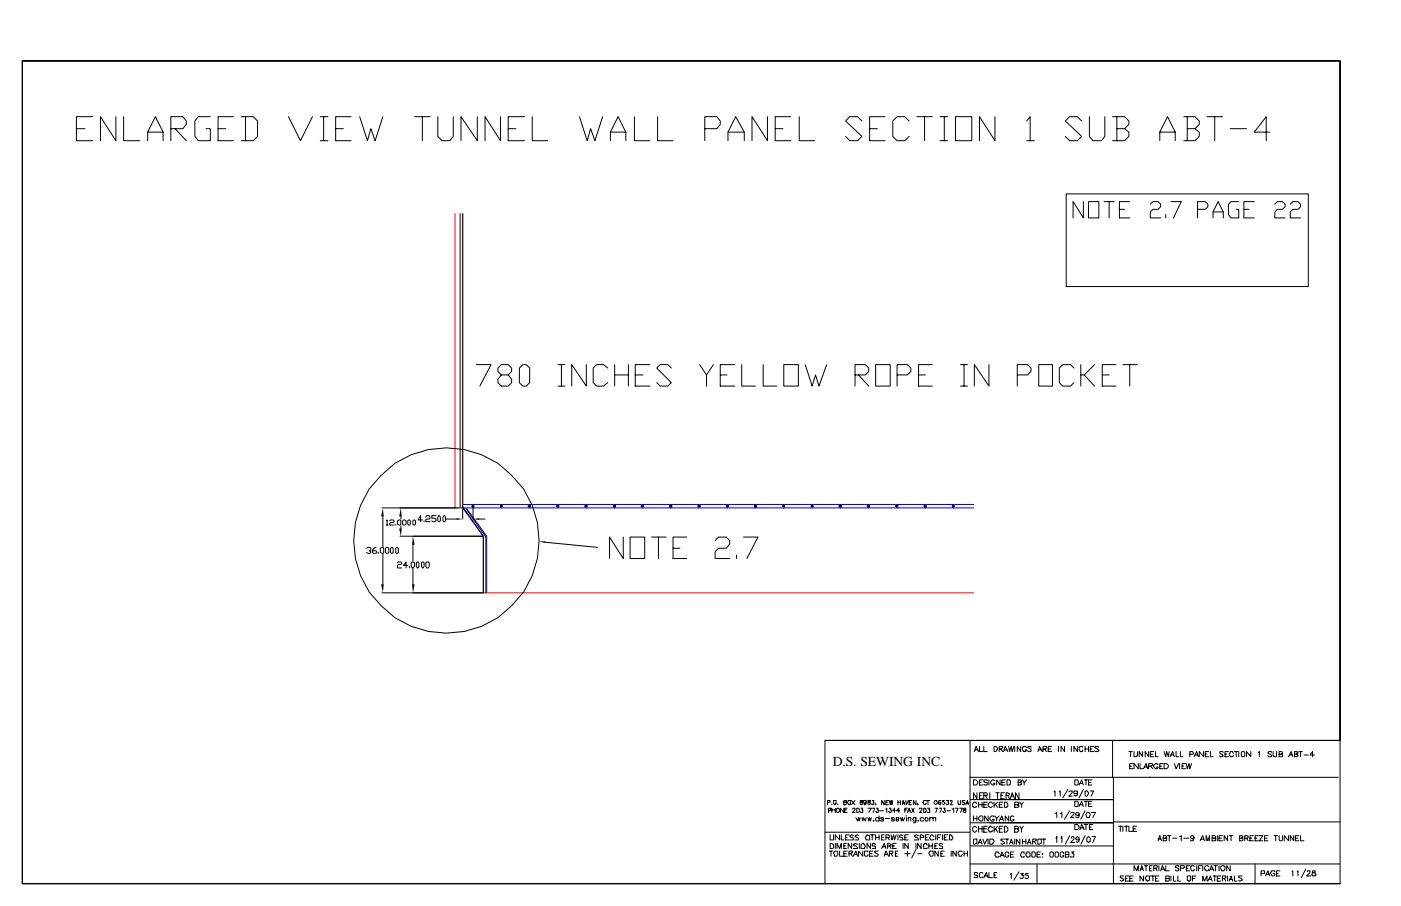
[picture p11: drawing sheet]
<svg xmlns="http://www.w3.org/2000/svg" width="432mm" height="279mm" viewBox="0 0 432 279" stroke-linecap="round" stroke-linejoin="round" font-family="sans-serif">
<defs><g id="words">
<text font-size="4.2" x="256.6" y="236.3">D.S. SEWING INC.</text>
</g></defs>
<g fill="none" stroke="#000" stroke-width=".31">
<path d="M6.9 18.8h406.1v209.5h-158.7v44.2M6.9 18.8v253.7h406.1M6.9 18.8h406.1v253.7M23.5 39.7h2.7M28.6 36h-5.1v7.4h5.1M35.7 36v7.4l-4.7-7.4v7.4M38.1 36v7.4h5M52.7 39.7h3.7l1-1.3v-1.1l-1-1.3h-3.7v7.4M54 39.7l3.4 3.7M64.8 36h-3.7l-1 1.3v4.8l1 1.3h3.7v-3.7h-1.3M67.2 39.7h2.4M72 36h-4.8v7.4h4.8"/>
<path d="M74.3 36h3.8l1.3 1.3v4.8l-1.3 1.3h-3.8M75.7 36v7.4M88.9 36l3.7 7.4 3.7-7.4M98.7 36h2.4M99.7 36v7.4M103.5 39.7h2.3M108.2 36h-4.7v7.4h4.7M110.9 36l2.3 7.4 1.1-3.7 1.3 3.7 2.4-7.4M127.8 36h4.8M130.2 36v7.4M134.9 36v6.1l1.4 1.3h2.3l1.1-1.3v-6.1M147.1 36v7.4l-5-7.4v7.4"/>
<path d="M154.3 36v7.4l-4.8-7.4v7.4M156.6 39.7h2.4M161.7 36h-5.1v7.4h5.1M164 36v7.4h4.8M178.6 36l2.4 7.4 1-3.7 1.4 3.7 2.3-7.4M195.5 36v7.4h4.8M202.7 36v7.4h4.7M217.2 39.7h3.7l1.1-1.3v-1.1l-1.1-1.3h-3.7v7.4M236.5 36v7.4l-4.7-7.4v7.4M238.9 39.7h2.4M243.7 36h-4.8v7.4h4.8M246.3 36v7.4h4.8"/>
<path d="M265.6 37.3l-1.3-1.3h-2.4l-1.3 1.3 5 4.8-1.3 1.3h-2.4l-1.3-1.3M268 39.7h2.4M272.8 36h-4.8v7.4h4.8M280.2 37.3l-1.3-1.3h-2.4l-1.3 1.3v4.8l1.3 1.3h2.4l1.3-1.3M282.6 36h4.7M285 36v7.4M289.7 36h2.4M291 36v7.4M294.5 36h5v7.4h-5zM306.7 36v7.4l-4.8-7.4v7.4M316.4 37.3l1.1-1.3v7.4M333.4 37.3l-1.3-1.3h-2.4l-1.4 1.3 5.1 4.8-1.3 1.3h-2.4l-1.4-1.3"/>
<path d="M335.8 36v6.1l1 1.3h2.7l1-1.3v-6.1M342.9 36h3.7l1.3 1.3v1.1l-1.3 1.3M344.2 39.7h2.4l1.3 1v1.4l-1.3 1.3h-3.7M344.2 36v7.4M364.9 36h3.4l1.3 1.3v1.1l-1.3 1.3M365.9 39.7h2.4l1.3 1v1.4l-1.3 1.3h-3.4M365.9 36v7.4M372 36h4.8M374.4 36v7.4M379.1 39.7h5.1M45.5 43.4v-2.7l2.4-4.7 2.4 4.7v2.7M45.5 40.7h4.8"/>
<path d="M98.7 43.4h2.4M188.1 43.4v-2.7l2.4-4.7 2.4 4.7v2.7M188.1 40.7h4.8M224.4 43.4v-2.7l2.3-4.7 2.7 4.7v2.7M224.4 40.7h5M289.7 43.4h2.4M316.4 43.4h2.4M328.6 59.8h74.6v28.6h-74.6zM357.5 43.4v-2.7l2.3-4.7 2.4 4.7v2.7M357.5 40.7h4.7M391.3 40.7h-4.7l3.7-4.7v7.4M141.8 65.9v90.7"/>
<path d="M142.6 65.9v94.2M333.9 62.2v5l-3.2-5v5M335.5 62.2h3.2v5h-3.2zM340.3 62.2h3.1M341.8 62.2v5M345 64.6h1.6M348.2 62.2h-3.2v5h3.2M354.5 63l.8-.8h1.6l.8 .8v.8l-.8 .8h-1.6l-.8 .8v1.8h3.2M359.3 66.1v1.1M360.9 62.2h3.2l-2.4 5M369.1 64.6h2.4l.8-.8v-.8l-.8-.8h-2.4v5M373.9 67.2v-1.8l1.5-3.2 1.6 3.2v1.8"/>
<path d="M373.9 65.4h3.1M381.8 62.2h-2.4l-.8 .8v3.1l.8 1.1h2.4v-2.6h-.8M383.4 64.6h1.6M386.6 62.2h-3.2v5h3.2M392.9 63l.8-.8h1.6l.8 .8v.8l-.8 .8h-1.6l-.8 .8v1.8h3.2M397.7 63l.8-.8h1.5l.8 .8v.8l-.8 .8h-1.5l-.8 .8v1.8h3.1M146.8 112.4h4.5l-3.4 6.7M154.5 115.6l-1-1v-1.1l1-1.1h2.1l1.1 1.1v1.1l-1.1 1h-2.1l-1 1.3v1.1l1 1.1h2.1l1.1-1.1v-1.1l-1.1-1.3M160.1 113.5l1-1.1h1.1l1 1.1v4.5l-1 1.1h-1.1l-1-1.1zM172 112.4h2.1M172 119.1h2.1M173 112.4v6.7"/>
<path d="M180.7 112.4v6.7l-4.5-6.7v6.7M187.3 113.5l-1.3-1.1h-2.1l-1.1 1.1v4.5l1.1 1.1h2.1l1.3-1.1M189.4 112.4v6.7M189.4 115.6h4.3M193.7 112.4v6.7M195.8 115.6h2.4M200.3 112.4h-4.5v6.7h4.5M206.9 113.5l-1.1-1.1h-2.3l-1.1 1.1 4.5 4.5-1.1 1.1h-2.3l-1.1-1.1M215.6 112.4l2.2 3.2v3.5M219.9 112.4l-2.1 3.2M222 115.6h2.1M226.5 112.4h-4.5v6.7h4.5"/>
<path d="M228.6 112.4v6.7h4.2M235.2 112.4v6.7h4.2M241.6 112.4h4.5v6.7h-4.5zM248.2 112.4l2.1 6.7 1.1-3.5 1 3.5 2.4-6.7M263.5 115.6h3.2l1.1-1v-1.1l-1.1-1.1h-3.2v6.7M264.6 115.6l3.2 3.5M269.9 112.4h4.5v6.7h-4.5zM276.5 115.6h3.2l1-1v-1.1l-1-1.1h-3.2v6.7M283.1 115.6h2.1M287.3 112.4h-4.2v6.7h4.2M296.1 112.4h2.1M296.1 119.1h2.1"/>
<path d="M297.1 112.4v6.7M304.8 112.4v6.7l-4.5-6.7v6.7M313.5 115.6h3.2l1.1-1v-1.1l-1.1-1.1h-3.2v6.7M320.1 112.4h4.3v6.7h-4.3zM331 113.5l-1.1-1.1h-2.3l-1.1 1.1v4.5l1.1 1.1h2.3l1.1-1.1M333.1 112.4v6.7M334.2 115.6l3.1 3.5M337.3 112.4l-3.1 3.2h-1.1M339.7 115.6h2.1M344 112.4h-4.3v6.7h4.3M346.1 112.4h4.5M348.2 112.4v6.7"/>
<path d="M117.5 146.6a28.1 28.1 0 0 1 40.2 0 28.1 28.1 0 0 1 0 40.2 28.1 28.1 0 0 1-40.2 0 28.1 28.1 0 0 1 0-40.2zM117.7 156.6h23.6M118 159.3v9.5M123.6 159.3v.8M131.2 159.5l.3-.5h.8l.3 .8-.3 .3h-.8l-.3 .2v.6h1.4M134.4 159h-1.3v.8h.8l.5 .3v.5l-.5 .3h-.6l-.2-.3M135.2 159h.3l.2 .5v1.1l-.2 .3-.6-.3v-1.1zM136.8 159h.3l.2 .5v1.1l-.2 .3-.6-.3v-1.1zM142.9 156.6l6.1 8.8v17.4h-31.3M143.7 156.9l6.1 8.7M145.5 155.8h.5l-.2 .6h-.3v-.3h.5l-.2 .5-.3-.2zM145.8 156.1v4"/>
<path d="M154.3 155.8h.5l-.3 .6h-.2v-.3h.5l-.3 .5-.2-.2zM162.7 156.1l.3-.3h.5v.6l-.3 .2zM163 156.1h.2v.3h-.2zM171.4 156.1l.3-.3h.5v.6l-.2 .2zM171.7 156.1h.3v.3h-.3zM180.2 156.1l.2-.3h.6v.6l-.3 .2zM180.4 156.1h.3v.3h-.3zM188.9 156.1l.3-.3h.5v.6l-.3 .2zM189.2 156.1h.2v.3h-.2zM197.6 155.8h.6l.2 .3-.5 .5-.3-.2zM197.9 156.1h.3v.3h-.3zM206.4 155.8h.5l.3 .3-.6 .5-.2-.2z"/>
<path d="M206.6 156.1h.3v.3h-.3zM215.1 155.8h.5l.3 .3-.5 .5-.3-.2zM215.4 156.1h.2v.3h-.2zM223.8 155.8h.6l.2 .3-.5 .5-.3-.2zM224.1 156.1h.3v.3h-.3zM232.6 155.8h.5v.6l-.5-.3h.5l-.3 .5-.2-.2zM241.3 155.8h.5v.6l-.5-.3h.5l-.2 .5-.3-.2zM250 155.8h.6l-.3 .6h-.3v-.3h.6l-.3 .5-.3-.2zM258.8 155.8h.5l-.3 .6h-.2v-.3h.5l-.3 .5-.5-.5zM267.2 156.1l.3-.3h.5v.6l-.2 .2zM267.5 156.1h.3v.3h-.3zM276 156.1l.2-.3h.6v.6l-.3 .2z"/>
<path d="M276.2 156.1h.3v.3h-.3zM284.7 156.1l.3-.3h.5v.6l-.3 .2zM285 156.1h.2v.3h-.2zM293.4 156.1l.3-.3 .5 .3-.2 .5zM293.7 156.1h.3v.3h-.3zM113 169.1l.5-.3h.5l.3 .3v.5l-.5 .3M114 169.9l.3 .2-.3 .6-1-.3M115.9 168.8h-.3l-.8 .8v.8l.3 .3h.8l.3-.3-.3-.5h-1.1M116.7 170.4v.3M117.2 169.1l.5-.3 .6 .3v1.3l-.3 .3-.8-.3zM118 170.7v9.5M118.8 169.1l.3-.3 .8 .3v1.3l-.6 .3-.5-.3z"/>
<path d="M119.1 160.6l.2-.3v1.6M119.1 161.9h.5M120.1 160.6l.3-.3h.8l.2 .6-.2 .2h-.8l-.3 .3v.5h1.3M120.4 169.1l.2-.3 .6 .3v1.3l-.3 .3-.5-.3zM122 169.1l.2-.3 .6 .3v1.3l-.3 .3-.5-.3zM122 161.7v.2M122.5 160.6l.5-.3 .6 .3v1.1l-.3 .2-.8-.2zM122.5 173.6l.3-.3h.8l.2 .3-.2 .5h-.8l-.3 .3v.8h1.3M123.3 165.4h25.4M123.6 162.2v.8M124.4 160.3l.7 .3v1.1l-.5 .2-.5-.2v-1.1zM125.7 160.6l.2-.3 .6 .3v1.1l-.3 .2-.5-.2z"/>
<path d="M125.7 174.4h-1.3l.7-1.1v1.9M126.2 174.6v.6M126.7 173.6l.3-.3 .8 .3v1l-.5 .6h-.3l-.3-.6zM127.3 160.6l.2-.3 .6 .3v1.1l-.3 .2-.5-.2zM127.3 168v5M127.3 175.2v5M128.3 173.6l.3-.3 .5 .3v1l-.2 .6h-.3l-.3-.6zM130.2 173.3l.5 .3v1l-.3 .6h-.2l-.3-.6v-1zM130.2 160.3h-1.3l.7-1.3v1.9M130.7 160.6v.3M131.2 173.6l.3-.3h.5l.3 .3v1l-.3 .6h-.5l-.3-.6zM137.3 160.1h3.5"/>
<path d="M147.6 160.1h1.9M149.8 165.4v17.4M168 167.2l16.1 1.6M192.1 165.6v6.6l-4.2-6.6v6.6M194.2 165.6h4.5v6.6h-4.5zM200.8 165.6h4.5M202.9 165.6v6.6M207.4 169.1h2.1M211.7 165.6h-4.3v6.6h4.3M220.4 166.7l1.1-1.1h2.3l1.1 1.1v1l-1.1 1.4h-2.3l-1.1 1v2.1h4.5M227 171.2v1M229.1 165.6h4.5l-3.4 6.6"/>
<path d="M254.3 228.3h158.7M299 239.7h44.2M299 228.3v44.2M300.3 231.8l.5-1.6 .8 1.6M300.6 231.2h.8M301.9 230.2v1.6h1M303.2 230.2v1.6h1.1M306.4 230.2h.5l.5 .5v.5h-.2l-.3 .6h-.5zM308 231l1-.3v-.5h-1v1.6M308.5 231l.5 .8M309.3 231.8l.5-1.6 .8 1.6M309.6 231.2h.8"/>
<path d="M310.9 230.2l.2 1.6 .6-1.6 .2 1.6 .6-1.6M312.7 230.2v1.6M314.6 230.2v1.6l-1.1-1.6v1.6M316.4 230.5h-.2v-.3h-.8v.3h-.3v.7l.3 .6h.8l.2-.6h-.5M317.8 230.5v-.3h-.8l-.3 .3 1.1 .5v.8h-.8l-.3-.3M319.9 231.8l.5-1.6 .8 1.6M320.1 231.2h.8M321.5 231h.8l.2-.3v-.5h-1v1.6M322 231l.5 .8M323.1 231h.7M324.1 230.2h-1v1.6h1M326.2 230.2v1.6"/>
<path d="M328.1 230.2v1.6l-1.1-1.6v1.6M330.2 230.2v1.6M332.1 230.2v1.6l-1.1-1.6v1.6M333.6 230.5v-.3h-.8v.3h-.2v.7l.2 .6h.8v-.6M334.4 231h1.1M334.4 230.2v1.6M335.5 230.2v1.6M336 231h.5M337.1 230.2h-1.1v1.6h1.1M338.7 230.5l-.3-.3h-.8l-.3 .3 1.1 .5 .3 .5-.3 .3h-.8l-.3-.3M342.9 228.3v11.4M347.9 231.8h1.1"/>
<path d="M348.2 236.3h.5M348.5 231.8v1.6M349.2 235.5h-1v1.6h1M349.5 231.8v1.6h.8v-.3h.3v-1.3M350.8 235.5v1.6l-1.3-1.6v1.6M351.4 235.5v1.6h1l.8-1.6 .5 1.6M352.2 231.8v1.6l-1.1-1.6v1.6M352.7 236.5h.8M354 231.8v1.6l-1-1.6v1.6M354 236.3h.8l.5-.3v-.3l-.2-.2h-1.1v1.6M354.3 239.7h58.2M354.5 239.7h-11.3v32.8"/>
<path d="M354.5 232.6h.8M354.5 236.3l.8 .8M355.6 231.8h-1.1v1.6h1.1M356.1 231.8v1.6h.8M356.9 235.7h-.2v-.2h-.6l-.5 .5v.5l.5 .6h.6v-.3h.2v-.3h-.5M357.5 236.3h.5M358.5 235.5h-1v1.6h1M358.8 235.5h.8l.5 .5v.5l-.5 .6h-.8zM358.8 231.8l.5 1.6 .3-1.6 .5 1.6 .3-1.6M360.6 233.4l.8-1.6 .5 1.6M360.9 232.8h.8M361.9 235.5l.6 1.6 .8-1.6"/>
<path d="M362.5 231.8v1.6h.8M363.5 235.5v1.6M363.8 231.8v1.6h.8M364.3 236.3h.6M365.4 235.5h-1.1v1.6h1.1M365.7 235.5l.2 1.6 .5-1.6 .3 1.6 .5-1.6M366.7 232.6h1.1v-.6l-.3-.2h-.8v1.6M368 233.4l.8-1.6 .6 1.6M368.3 232.8h.8M370.9 231.8v1.6l-1.3-1.6v1.6M371.5 232.6h.5M372.5 231.8h-1v1.6h1"/>
<path d="M373.1 231.8v1.6h.8M377 232l-.2-.2h-.8v.5l.2 .3h.6l.2 .5-.2 .3h-.8v-.3M377.6 232.6h.5M378.6 231.8h-1v1.6h1M380.2 232.3l-.3-.5h-.8v.5h-.2l.2 1.1h.8v-.3h.3M380.5 231.8h1M381 231.8v1.6M381.8 231.8v1.6M382.6 232l.3-.2h.5l.2 .2v1.1l-.2 .3h-.5l-.3-.3zM385.5 231.8v1.6l-1.3-1.6v1.6M387.9 232l.2-.2v1.6M391.8 232v-.2h-.7l-.3 .2 .3 .6h.5l.2 .2v.6h-.7l-.3-.3"/>
<path d="M392.4 231.8v1.3h.2v.3h.8v-1.6M394.2 232.6h.8l.3-.3-.3-.5h-.8v1.6h1.1v-.6l-.5-.2M397.1 233.4l.8-1.6 .6 1.6M397.4 232.8h.8M399 232.6h.8l.2-.6h-.2v-.2h-.8v1.6h.8l.2-.6-.5-.2M400.3 231.8h1.1M400.8 231.8v1.6M401.9 232.8h1.3M405.1 232.8h-1.3l.7-1v1.6M254.3 256.6h44.7M255.1 247.4h.8v-.5h-.8v1.3M255.3 250h.6v-.2h.2v-.6h-.8v1.4"/>
<path d="M255.9 257.4v1.6h1v-1.6M256.4 247.9v.3zM256.4 249.2v1.4M256.4 249.8h1M256.9 246.9h.8v1h-.3v.3l-.5-.3zM257.4 249.2v1.4M257.7 249.5h.3v-.3h.5v.3h.3v.8h-.3v.3h-.5v-.3h-.3zM258.2 247.9v.3zM258.8 257.4v1.6l-1.4-1.6v1.6M259.3 257.4v1.6h.8M260.1 249.2v1.4l-1.1-1.4v1.4M260.1 247.4h.8v-.5h-.8v1.3h.5l.3-.3v-.5h-.3"/>
<path d="M260.3 249.8h.6M260.6 258.2h.5M261.1 249.2h-.8v1.4h.8M261.4 246.9h.8v1a.56 .56 0 0 1-.8 0 .56 .56 0 0 1 0-.8zM261.7 257.4h-1.1v1.6h1.1M262.5 246.9l1 1.3M262.7 249.5l.3-.3h.5v.6l-.8 .8h.8M263 257.7l-.3-.3-.8 .3 .3 .5h.5l.3 .3v.5h-1.1M263.5 246.9l-1 1.3M263.8 252.1l.5 1.1 .3-1.1 .2 1.1 .3-1.1M264.1 249.2h.5l.2 .3v.8l-.2 .3h-.5zM264.6 257.7l-.3-.3-.8 .3 .3 .5h.5l.3 .3v.5h-1.1"/>
<path d="M265.1 246.9l.3 .5 .5 .2-.3 .6-.5-.3v-.5h.5l.3-.5zM265.4 249.2h.5l-.3 .6h.3v.8h-.5l-.3-.3M265.6 252.1l.3 1.1 .3-1.1 .5 1.1 .3-1.1M267 257.7h.2v-.3l.8 .3v1.3h-1l-.3-.5zM267 247.1v.3l-.6 .2-.2-.2v-.5h.8v1h-.3v.3l-.5-.3M267.5 246.9v.2l.8 .5-.3 .6-.5-.3v-.5h.5l.3-.5zM267.5 249.2h1.1l-.8 1.4M267.5 252.1l.3 1.1 .2-1.1 .3 1.1 .3-1.1M268.3 257.4h1.3M268.8 249.2h.8l-.5 1.4M268.8 246.9h.5l-.2 .5h.2v.5l-.2 .3-.5-.3M268.8 257.4v1.6"/>
<path d="M269.1 253.2l.2-.3v.3zM269.9 247.9v.3M269.9 258.2h1M269.9 257.4v1.6M270.1 249.2h.6l-.3 .6 .5 .2-.2 .6h-.6v-.3h-.2M270.9 252.4l-.2-.3h-.6l-.2 .3v.5l.2 .3h.6l.2-.3M270.9 251.6v1.6M270.9 257.4v1.6M271.2 250h1.1M271.7 258.2h.6M272.3 252.4v-.3h-.8l.2 .6h.6v.5h-.8v-.3M272.5 257.4h-.8v1.6h.8"/>
<path d="M272.5 246.9v1.3l-.8-1.3v1.3M272.8 252.4h1.3M273 258.2h1.1v-.5l-.3-.3h-.8v1.6M273 249.5l.3-.3v1.4M273 247.4h.6M273.6 258.2l.5 .8M273.8 246.9h-.8v1.3h.8M274.1 249.2h.5l-.2 .6 .5 .2-.3 .6h-.5v-.3h-.3M274.1 246.9l.3 1.3 .2-1.3 .3 1.3 .3-1.3M274.6 257.4l.3 1.6 .5-1.6 .3 1.6 .5-1.6M275.7 252.4l-.3-.3h-.5l-.3 .3 1.1 .5-.3 .3h-.5l-.3-.3M276 250h-.8l.5-.8v1.4"/>
<path d="M276.2 252.7h.8v-.6h-.8v1.1h.6l.2-.3M276.8 246.9v1.3M276.8 257.4v1.6M276.8 247.4h.7M277.3 250h-1.1l.8-.8v1.4M277.5 252.1l.3 1.1 .3-1.1 .2 1.1 .6-1.1M277.5 246.9v1.3M278.1 248.2l.2-1.3 .6 1.3M278.1 247.6h.8M278.3 257.7l-.5-.3-.5 .3v.5h.8l.2 .6v.2h-1M278.9 258.2h.5M278.9 249.8h.5"/>
<path d="M279.1 251.6h.3zM279.1 246.9l.3 1.3 .5-1.3M279.4 252.1v1.1M279.7 249.2h-.8v1.4M279.7 250.6l.5-1.4 .5 1.4M279.9 257.4h-1v1.6h1M279.9 252.4l.3-.3h.5v1.1M279.9 250h.6M279.9 252.1v1.1M280.2 247.4h.5M281 246.9h-.8v1.3h.8M281 249.2l.8 1.4"/>
<path d="M281.8 249.2l-.8 1.4M282.3 246.9v1.3l-.8-1.3v1.3M282.3 252.1v1.4l-.3 .2h-.5M282.3 252.4l-.3-.3h-.5l-.2 .6 .2 .5h.5l.3-.3M282.8 253.2l.3-.3v.3zM282.8 247.9v.3M283.1 257.7l-.5-.3-.8 .3 .2 .5h.6l.5 .6v.2h-1.3M283.4 249.5v-.3h.8v.6l-.8 .8h.8M283.6 258.2h1.1v-.5l-1.1-.3v1.6M284.7 249.2h.5l.3 .6-.3 .8h-.5zM284.7 252.4l-.3-.3h-.5l-.3 .3v.5l.3 .3h.5l.3-.3M285.2 252.1h.6l.2 .3v.5l-.2 .3h-.6l-.2-.5z"/>
<path d="M285.2 258.2h.6M285.5 247.1v-.2h-.8v.2a.56 .56 0 0 0 0 .8 .56 .56 0 0 0 .8 0v-.3M285.8 249.2h.7l-.2 .6h.2v.8h-.7v-.3M285.8 246.9h.7M286 246.9v1.3M286.3 257.4h-1.1v1.6h1.1M286.5 252.4l.3-.3h.5l.3 .3v.8M286.5 252.1v1.1M287.6 252.4v-.3h.8v1.1M287.9 258l-.8-.6-.6 .8 .3 .8h.8l.3-.2M288.1 246.9h.6l.2 .5-.5 .8-.5-.6zM288.1 249.2h.8l-.5 1.4"/>
<path d="M288.4 257.4v1.6M288.9 258.2h.8M289.5 249.2h.7l-.5 1.4M290 257.4h-1.1v1.6M290 246.9h-.5l-.3 .2v.8l.5 .3v-.3h.3v-.5h-.8v.2M290.5 257.4v1.6M290.8 249.2h.5l-.3 .6h.3v.8h-.5v-.3h-.3M291 246.9h-.5v.5l.3-.3 .5 .5-.5 .6-.3-.3M291 258.2h.6M291.6 246.9h.8l-.3 .5h.3v.5l-.3 .3-.5-.3M291.8 250h1.1M292.1 257.4h-1.1v1.6h1.1"/>
<path d="M292.6 257.4h.6l.5 .8-.3 .8h-.8zM292.9 247.1v-.2h.5v.5l-.5 .8h.8M293.4 249.5l.6-.3v1.4M294.5 249.2h.8l-.6 1.4M295.3 246.9v1h.2v.3l.6-.3v-1M295.8 249.2h.8l-.5 1.4M297.1 249.2l-.2 .3 .2 .3h.6v.8h-.6l-.2-.3 .2-.5h.6v-.6zM297.4 246.9h-.8v.5h.5v.2h.3l-.3 .6-.5-.3M297.7 248.2l.5-1.3 .2 1.3M297.9 247.6h.5M299.2 246.6h44M299.2 253.7h44"/>
<path d="M300 240.5h.8l.6 .5v.6l-.6 .5h-.8zM300 258.8h1.1v1.3l-1.1 .2zM300 251.6v1.6M300 252.4h1.1M301.1 247.9l-.3-.5h-.8l-.2 .5v.8h.2v.3h.8v-.3h.3M301.1 244.5v1.8l-1.1-1.8v1.8M301.1 255.3l-.5-.5-.8 .5v.8l.5 .5 .8-.5M301.1 251.6v1.6M301.6 248.2h1.1M301.6 255.6h1.1M301.6 247.4v1.6M301.6 254.8v1.8"/>
<path d="M301.6 259.8h.8M301.9 241.3h.5M301.9 245.3h.5M302.2 251.6h.5l.2 .3v1l-.2 .3h-.5l-.6-.5v-.6zM302.7 247.4v1.6M302.7 254.8v1.8M302.9 240.5h-1v1.6h1M302.9 244.5h-1v1.8h1M302.9 258.8l.6 1.5 .8-1.5M303.2 245.3h1.1v-.6l-.3-.2h-.8v1.8M303.2 248.2h.8M303.2 255.6h.8"/>
<path d="M303.7 245.3l.6 1M304.3 240.8v-.3h-.8l-.3 .3 .3 .5h.8v.8h-.8l-.3-.3M304.3 247.4h-1.1v1.6h1.1M304.3 254.8h-1.1v1.8h1.1M304.5 251.6v1.6l-1-1.6v1.6M304.5 258.8v1.5M304.8 240.5v1.6M305.1 258.8h1l.3 .8-.5 .7h-.8zM305.1 244.5v1.8M305.9 247.9l-.3-.5h-.5l-.3 .5h-.3v.5l.6 .6h.5l.3-.3M305.9 255.3v-.2l-.8-.3-.6 .8 .6 1 .8-.2v-.3M306.4 251.9l-.3-.3h-.5l-.5 .5v.6l.5 .5h.5l.3-.5h-.5"/>
<path d="M306.4 247.4v1.6M306.4 254.8v1.8M306.7 240.8h-.3v-.3h-.5l-.6 .5v.6l.6 .5h.5v-.3h.3v-.2h-.6M306.7 251.6l.5 .8v.8M306.9 248.2l.5 .8M306.9 244.5h1.1M306.9 255.6l.5 1M307.4 247.4l-1 1M307.4 244.5v1.8M307.4 254.8l-1 1.3M308 253.2l.8-1.6 .5 1.6M308 248.2h.8"/>
<path d="M308 255.6h.8M308 251.6l-.8 .8M308.2 240.5v1.6l-1-1.6v1.6M308.2 252.7h.8M308.5 245.3h.5M308.8 241.3h.8M309 247.4h-1v1.6h1M309 254.8h-1v1.8h1M309.6 247.4h.8l.2 .5v.8h-.2v.3h-.8zM309.6 254.8h.5l.5 .5v.8l-.5 .5h-.5zM309.6 244.5h-1.1v1.8h1.1M309.6 258.8h-1.1v.5l1.1 .5v.3l-.6 .2-.5-.2"/>
<path d="M309.8 240.5h-1v1.6h1M309.8 258.8h1.1M310.1 245.3h.8l.2-.6-1-.2v1.8M310.4 240.5h.7l.3 .3v1l-.3 .3h-.7zM310.4 258.8v1.5M310.6 245.3l.5 1M310.9 251.6v1.6l-1.1-1.6v1.6M311.4 246.3l.5-1.8 .8 1.8M311.4 259.8h.8M311.7 245.5h.8M312.5 251.9l-.3-.3h-.5v.3h-.3v1h.3v.3h.5l.3-.3v-.2h-.3M312.7 248.2h1.1v-.3h.3l-.3-.5h-1.1v1.6h1.1l.3-.3v-.3l-.6-.2"/>
<path d="M312.7 255.6h1.1l.3-.3-.6-.5h-.8v1.8h.8l.6-.5-.6-.5M312.7 258.8v1.5M313.8 241.3h.8v-.3h.3l-.3-.5h-.8v1.6h.8v-.3h.3v-.2l-.6-.3M314.1 244.5v1.8l-1.1-1.8v1.8M314.3 247.4l.6 .8v.8M314.3 258.8v1.5l-1-1.5v1.5M314.3 254.8l.6 .8v1M315.1 240.5l.5 .8v.8M315.1 258.8v1.5M315.1 259.6h1.1M315.4 247.4l-.5 .8M315.4 254.8l-.5 .8"/>
<path d="M316.2 258.8v1.5M316.4 240.5l-.8 .8M316.7 259.8h.8M318.3 259.6l1.1-.3v-.5h-1.1v1.5M318.8 259.6l.6 .7M319.9 258.8h1v1.3l-1 .2zM321.2 258.8h1.1M321.7 258.8v1.5M324.9 244.2v-.3h.3v1.6M325.2 250.8l.5-.2v1.5M325.4 258.5l.3-.5v1.8M326.5 244.2v-.3h.3v1.6"/>
<path d="M326.8 250.8l.5-.2v1.5M327 258.5l.3-.5v1.8M329.1 243.4l-1.5 2.7M329.4 244.2l.3-.3h.8v.6l-1.1 1h1.1M329.7 250l-1.6 2.7M329.7 257.7l-1.4 2.6M329.9 250.8l.3-.2h.8v.5l-1.1 1h1.1M330.2 258.5l.3-.5 .5 .2v.6l-1.1 1h1.4M331.3 240.5h.8l.2 .3v1l-.2 .3h-.8zM331.3 247.1h.8l.2 .3v1l-.2 .3h-.8zM331.3 254.3h.8l.2 .5h.3v.5l-.5 .6h-.8zM332.1 244.5v.2h-1.1v-.8h1.1v1.4l-.6 .2-.5-.2"/>
<path d="M332.6 242.1l.8-1.6 .5 1.6M332.6 248.7l.8-1.6 .5 1.6M332.6 251.1v.3l-.5 .2-.6-.2v-.6l.3-.2h.5l.3 .2v1.1l-.3 .2h-.5l-.3-.2M332.6 258.8l-.3 .2h-.5v-.2h-.3l.6-.8 .5 .2v1.4l-.5 .2-.3-.2M332.8 255.9l.6-1.6 .8 1.6M332.8 241.6h.8M332.8 248.2h.8M333.1 255.3h.8M333.9 243.4l-1.3 2.7M334.2 240.5h1M334.2 247.1h1M334.2 254.3h1"/>
<path d="M334.4 243.9h.8l.3 .6-.5 1-.6-.2zM334.4 250l-1.3 2.7M334.4 257.7l-1.3 2.6M334.7 240.5v1.6M334.7 247.1v1.6M334.7 254.3v1.6M335 250.6h.8l.2 .5-.2 1h-.8l-.3-.7zM335 258.5l.5-.5 .5 .5v1.1l-.5 .2-.5-.2zM335.5 241.3h.8M335.5 247.9h.8M335.8 255.1h.5M336 243.9h1.1l-.8 1.6"/>
<path d="M336.3 250.6h1.3l-.8 1.5M336.5 240.5h-1v1.6h1M336.5 247.1h-1v1.6h1M336.5 258h1.1l-.8 1.8M336.8 254.3h-1v1.6h1M343.2 253.5h69.8M344.8 254.8h1M345.3 254.8v1.6M346.1 254.8v1.6M346.6 254.8h1.1M347.1 254.8v1.6M347.9 254.8v1.6h1.1"/>
<path d="M349.2 255.6h.8M350.3 254.8h-1.1v1.6h1.1M356.9 259.3l.6-1.6 .5 1.6M356.9 258.8h.8M358.5 258.5h.8l.3-.3-.3-.5h-.8v1.6h1.1v-.8h-.6M359.8 257.7h1.1M360.4 257.7v1.6M361.4 258.5h1.3M363.5 258l.6-.3v1.6M364.9 258.5h1.5M368 258.2l-.5 .6-.5-.3v-.5l.2-.3h.6l.2 .8-.2 .8h-.8v-.3M369.9 259.3l.8-1.6 .5 1.6"/>
<path d="M370.2 258.8h.7M371.7 259.3v-1.6l.6 1.6 .5-1.6v1.6M373.6 258.5h.8l.2-.3-.2-.5h-.8v1.6h1v-.8h-.5M375.2 257.7v1.6M375.7 258.5h.8M376.8 257.7h-1.1v1.6h1.1M378.4 257.7v1.6l-1.1-1.6v1.6M378.9 257.7h1M379.4 257.7v1.6M382.1 258.5h.8v-.3h.2l-.2-.5h-.8v1.6h.8l.2-.3v-.2l-.5-.3M383.6 258.5h.8l.3-.5-.3-.3h-.8v1.6M384.2 258.5l.5 .8"/>
<path d="M385.2 258.5h.6M386.3 257.7h-1.1v1.6h1.1M386.8 258.5h.5M387.9 257.7h-1.1v1.6h1.1M388.1 257.7h1.1l-1.1 1.6h1.1M389.7 258.5h.8M390.8 257.7h-1.1v1.6h1.1M392.6 257.7h1.1M393.2 257.7v1.6M394.2 257.7v1.3l.3 .3h.5l.3-.3v-1.3M397.1 257.7v1.6l-1.3-1.6v1.6M398.7 257.7v1.6l-1-1.6v1.6"/>
<path d="M399.3 258.5h.7M400.3 257.7h-1v1.6h1M400.8 257.7v1.6h1.1M255.6 262.5h1M255.9 260.1h.5l.5 .5v.8l-.3 .3h-.7zM256.1 262.5v1.6M257.2 262.5h.8l.2 .2v.8l-.2 .6h-.8v-.6l-.3-.2zM257.4 260.1v1.6M258 261.7v-1.6l.8 1.6 .5-1.6v1.6M258.8 262.5v1.6h1M260.1 260.9h.5M260.1 263.3h.8"/>
<path d="M260.9 260.1h-.8v1.6h.8M261.1 262.5h-1v1.6h1M261.7 263.3l1-.3v-.5h-1v1.6M262.2 263.3l.5 .8M262.5 260.1v1.6l-1.1-1.6v1.6M263 264.1l.8-1.6 .5 1.6M263.3 263.5h.8M264.3 260.3l-.5-.2-.8 .2 .3 .6h.5l.5 .5v.3h-1.3M264.8 260.1v1.6M265.4 260.3l.5-.2 .5 .2 .3 .6-.3 .8h-1zM265.9 262.5v1.6l-1.3-1.6v1.6M267.5 262.7v-.2h-1.1v1.3l.3 .3h.5l.3-.6"/>
<path d="M268 263.3h.8M268.3 260.1v1.6l-1.1-1.6v1.6M269.1 262.5h-1.1v1.6h1.1M269.9 260.3h-.3v-.2h-.5l-.3 .2v.6h.8v.2h.3v.6h-1.1M270.7 262.5h-1.1v.5l1.1 .5-.3 .6h-.8v-.3M271.7 261.7l.8-1.6 .5 1.6M272 261.1h.8M272.5 264.1l.5-1.6 .8 1.6M272.8 263.5h.8M273.6 260.9h1v-.6l-1-.2v1.6M274.1 263.3h.8l.3-.3v-.5h-1.1v1.6M274.1 260.9l.5 .8"/>
<path d="M274.6 263.3l.6 .8M275.2 260.9h.5M276 263.3h.5M276.2 260.1h-1v1.6h1M276.8 262.5h-.8v1.6h.8M278.3 260.1v1.6M278.9 263.3h1.6M279.7 262.5v1.6M279.9 260.1v1.6l-1-1.6v1.6M282.3 260.1v1.6M282.3 261.9l-1.3 2.7M282.8 263.3h1.4"/>
<path d="M283.9 260.1v1.6l-1.1-1.6v1.6M285.8 260.6l-.3-.5h-.5v.2h-.3v1.4h1.1v-.3M286.3 260.9h1M286.3 260.1v1.6M286.5 262.5h1.1v1.3l-.3 .3h-.5l-.3-.3-.2-.5zM287.3 260.1v1.6M288.1 260.9h.6M288.9 260.1h-.8v1.6h.8M289.2 262.5v1.6l-1.1-1.6v1.6M290 263.3h.5M290.5 260.3l-.3-.2h-.5v.2h-.2l.2 .6h.5l.3 .2v.6h-1M291 262.5h-1v1.6h1"/>
<path d="M293.2 262.5v1.6M294.7 262.5v1.6l-1-1.6v1.6M296.6 262.7l-.3-.2h-.8l-.2 .5 .2 1.1h.8l.3-.6M297.1 262.5v1.6M297.1 263.3h1.1M298.2 262.5v1.6M299 266.4h114M299.2 260.9h44M301.4 269.3l-.3-.2h-.8v.5l.3 .3h.5v.2h.3l-.3 .6h-.8v-.3M301.4 260.3l.8-1.5 .5 1.5M302.9 269.3l-.2-.2h-.5l-.3 .2v1.1l.3 .3h.5l.2-.3M303.2 270.7l.8-1.6 .5 1.6"/>
<path d="M303.5 270.1h.8M304.8 269.1v1.6h1.1M306.4 269.9h.5M307.2 269.1h-.8v1.6h.8M308 263.3l-.3-.6h-.8v.6h-.2l.2 1h.8v-.2h.3M308.2 264.3l.6-1.6 .8 1.6M308.5 263.8h.8M310.9 263.3l-.3-.6h-.5l-.3 .3v1.1l.3 .2h.5l.3-.2v-.3h-.3M311.1 260.3l.6-1.5 .5 1.5M311.4 269.6l.3-.3v1.6M311.4 263.5h.8M312.5 262.7h-1.1v1.6h1.1"/>
<path d="M314.1 268.8l-1.6 2.7M314.6 269.3h.8l-.5 .6h.5v.8l-.3 .2h-.5l-.3-.2M315.6 263.3v-.6h-.7l-.3 .6v.8h.3v.2h.7v-.2M316.4 262.7h.8l.3 .6v.8h-.3v.2h-.8l-.2-.5zM316.7 260.3l.5-1.5 .6 1.5M317 269.3h-.8l-.3 .6h.8l.3 .2v.6l-.3 .2h-.5l-.3-.2M318 262.7h.8l.3 .3v1.1l-.3 .2h-.8zM319.6 266.4v6.1M319.6 263.5h.8M320.7 262.7h-1.1v1.6h1.1M321.2 263.3h.3l-.3 .2zM321.2 264.3h.3z"/>
<path d="M323.6 263a.66 .66 0 0 1 1 0v1.1l-.2 .2h-.6l-.2-.2zM325.4 262.7h.6l.2 .3v1.1l-.2 .2h-.6l-.2-.2v-1.1zM327.8 263.3l-.2-.6h-.6l-.2 .3v1.1l.2 .2h.6l.2-.2v-.3h-.2M328.3 263.5h1.1v-.8h-1.1v1.6h1.1v-.8h-.3M330.2 262.7h.8l-.5 .6 .5 .2v.6l-.3 .2h-.8v-.2M346.3 270.1h-1v.6l1 .5v.3l-.5 .2-.5-.2M346.9 270.9h.5M347.9 270.1h-1v1.6h1M348.2 270.9h.8M349.2 270.1h-1v1.6h1M349.5 268.6v-1.6l.8 1.6 .5-1.6v1.6M351.4 268.6l.5-1.6 .5 1.6"/>
<path d="M351.6 268h.6M352.4 270.1v1.6l-1-1.6v1.6M352.7 267h1M353.2 270.1h1.1v1.4l-.6 .2-.5-.2-.2-.6zM353.2 267v1.6M354.3 267.8h.5M354.5 270.1h1.4M355.1 267h-.8v1.6h.8M355.3 270.1v1.6M355.6 267.8h.8l.3-.3v-.5h-1.1v1.6M356.1 267.8l.6 .8M356.1 270.9h.6"/>
<path d="M357.2 270.1h-1.1v1.6h1.1M357.2 267v1.6M357.7 268.6l.5-1.6 .8 1.6M358 268h.8M359.3 267v1.6h1.1M359.3 270.9h.8l.3-.2v-.6h-1.1v1.6h.8l.3-.2v-.6h-.3M360.9 270.1v1.6M361.7 270.1v1.6h.8M363 270.1v1.6h.8M363.3 267.2v-.2h-.8l-.3 .2v.3l1.1 .3v.8h-.8l-.3-.3M363.8 267.8h1.1l.2-.6-.2-.2h-1.1v1.6M365.7 267.8h.5"/>
<path d="M365.9 270.1h1.1v1.4h-.3v.2h-.5v-.2h-.3zM366.7 267h-1v1.6h1M367.5 270.9h.8M368 267.2v-.2h-.8v.2h-.2v.8l.2 .6h.8v-.6M368.6 270.1h-1.1v1.6M368.8 267v1.6M369.4 267.8h.5M370.4 267h-1v1.6M370.7 271.7v-1.6l.5 1.6 .8-1.6v1.6M370.7 267v1.6M372.3 271.7l.8-1.6 .5 1.6M372.5 267.2l-.2-.2h-.6l-.5 .5v.5h.3l.2 .6h.6l.2-.6"/>
<path d="M372.5 271.2h.8M372.8 268.6l.5-1.6 .8 1.6M373.1 268h.8M373.9 270.1h1M374.1 267h1.1M374.4 270.1v1.6M374.6 267v1.6M375.2 270.9h.8M375.7 267v1.6M376.2 267.2h.3v-.2h.8v.2h.3v.8l-.3 .6h-.8l-.3-.6zM376.2 270.1h-1v1.6h1M376.8 270.9h.8v-.2h.2v-.6h-1v1.6"/>
<path d="M377.3 270.9l.5 .8M378.4 270.1v1.6M378.9 271.7l.5-1.6 .5 1.6M378.9 271.2h.8M379.1 267v1.6l-1-1.6v1.6M380.5 270.1v1.6h.8M382.9 270.1h-1.1v.6l1.1 .5v.3l-.6 .2-.5-.2M386.8 266.4v6.1M388.7 269.3h1v-.7h-1v1.5M390 270.1l.8-1.5 .5 1.5M390.3 269.6h.8M392.9 268.8v-.2h-1.1l-.2 .7 .5 .8h.5l.3-.2v-.6h-.5"/>
<path d="M393.4 269.3h.6M394.5 268.6h-1.1v1.5h1.1M398.2 268.8l.3-.2v1.5M399.8 268.8l.2-.2v1.5M402.4 268l-1.3 2.7M403 268.8v-.2h.8v.5l-1.1 1h1.3M404.5 268.6v.5h.6l.5 .5-.3 .5h-.8v-.2h-.2l.5-.8h.5v-.5z"/>
</g>
<path d="M142.6 155.6h157.4M143.7 156.6l6.3 8.8v17.4M300 156.6h-157.4l6.4 8.8v17.4" fill="none" stroke="#00f" stroke-width=".31"/>
<path d="M140.2 65.9v90.7h2.4v-90.7M149 182.8h151" fill="none" stroke="#f00" stroke-width=".31"/>
<path d="M118 156.6l.3 2.7h-.8zM123.6 156.6l.2 2.7h-.8zM140.8 159.8l1.8 .3-1.8 .2zM145.8 160.1l1.8-.3v.5zM123 163h.8l-.2 2.4zM127.3 165.4l.5 2.6h-.8zM166.2 167h1.8v.5zM117.5 180.2h.8l-.3 2.6zM127 180.2h.8l-.5 2.6z" fill="#000"/>
<use href="#words"/>
</svg>
